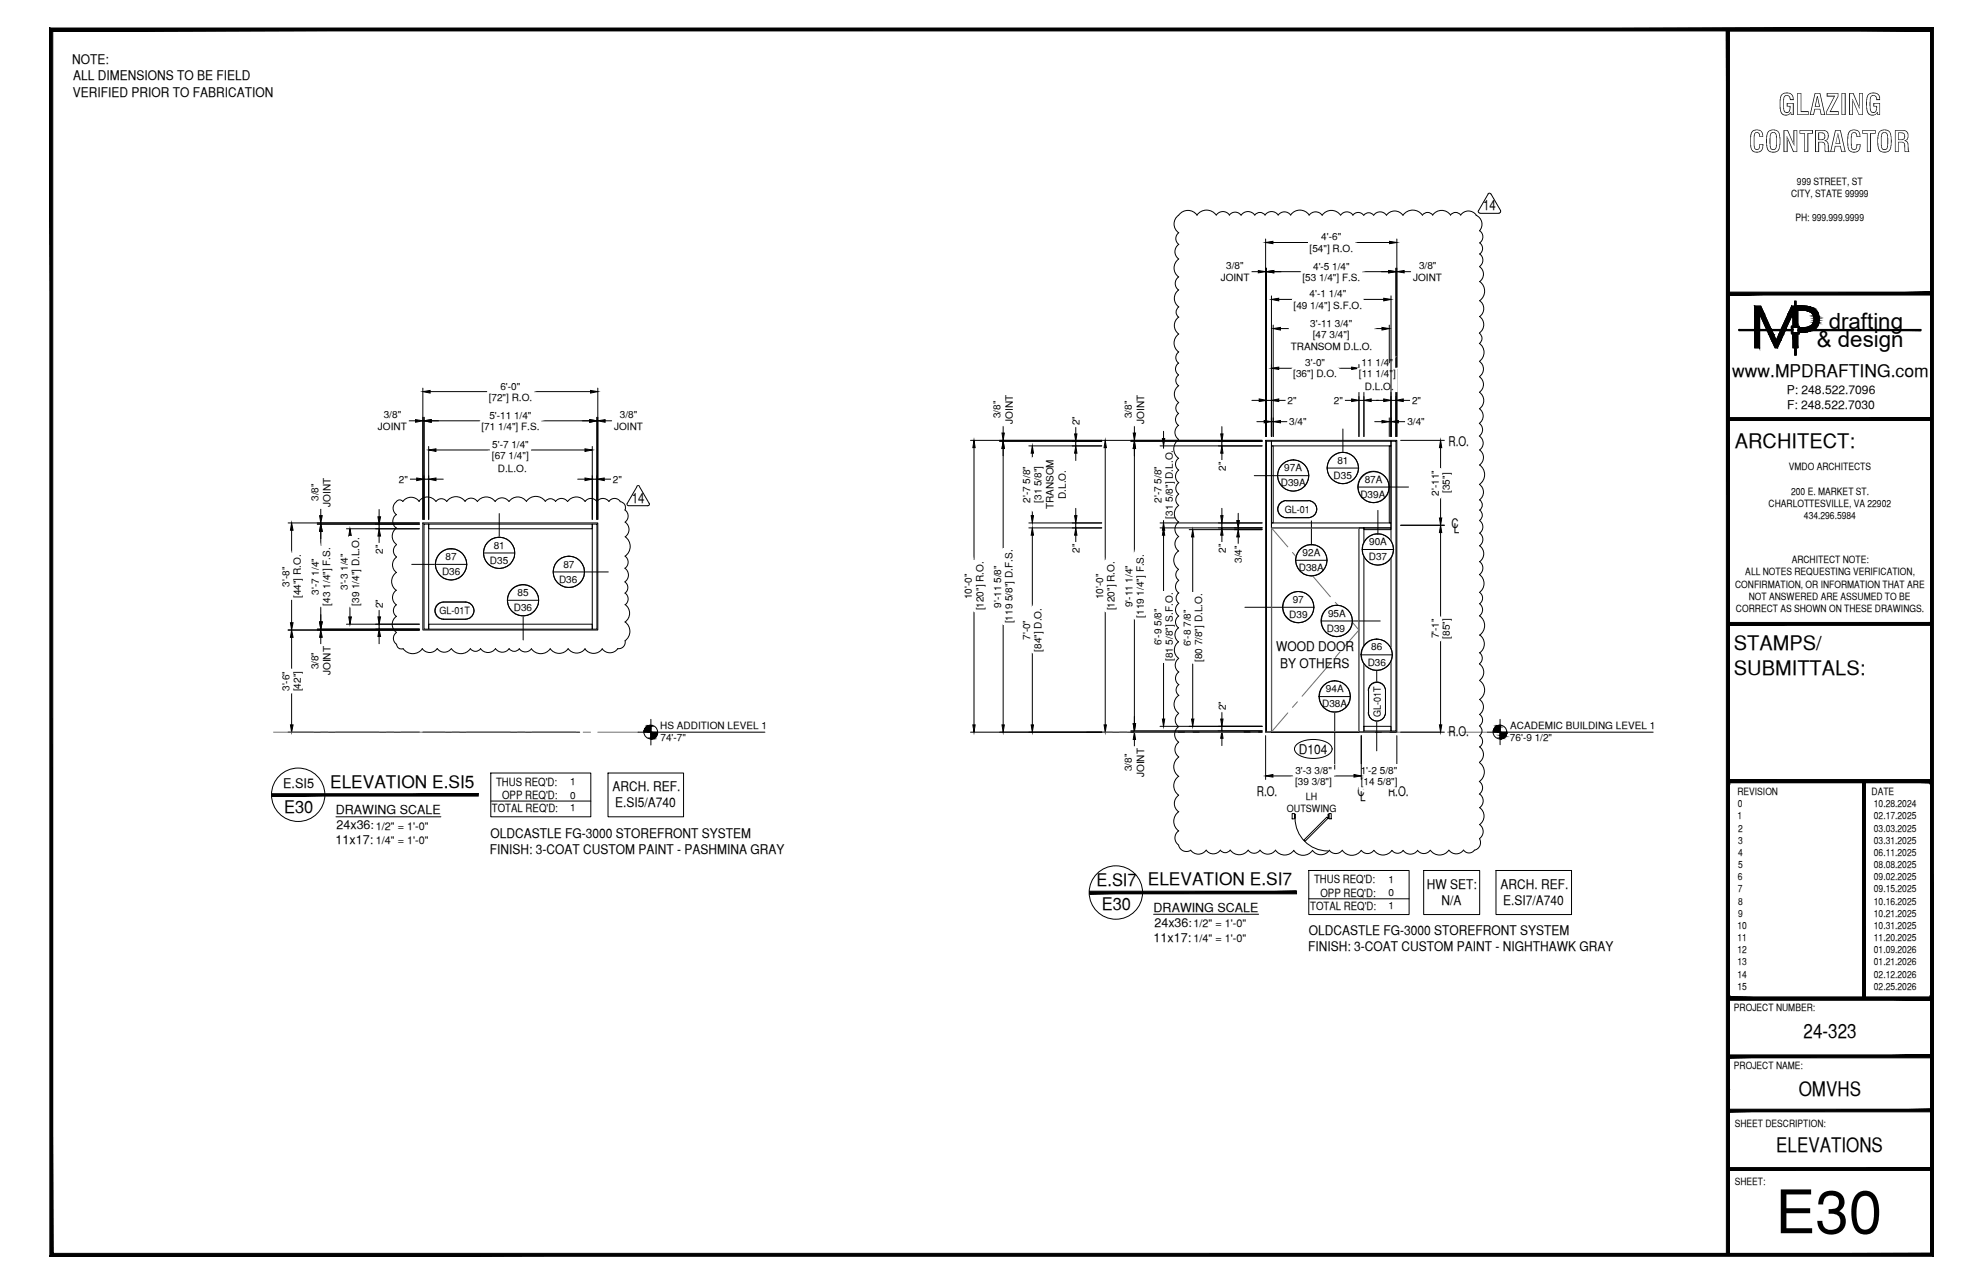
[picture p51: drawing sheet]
<svg xmlns="http://www.w3.org/2000/svg" width="432mm" height="279mm" viewBox="0 0 432 279" stroke-linecap="round" stroke-linejoin="round" font-family="sans-serif">
<defs><g id="words">
<text font-size="13.1" x="386.6" y="268.4">E30</text>
<g font-size="6.3">
<text x="387.2" y="25">GLAZING</text>
<text x="380.8" y="33.1">CONTRACTOR</text>
</g>
<g font-size="4.9">
<text x="398.2" y="71.5">drafting</text>
<text x="395.6" y="75.5">&amp; design</text>
</g>
<g font-size="4.4">
<text x="377.8" y="97.5">ARCHITECT:</text>
<text x="377.6" y="141.5">STAMPS/</text>
<text x="377.6" y="146.9">SUBMITTALS:</text>
<text x="392.7" y="225.8">24-323</text>
<text x="391.7" y="238.5">OMVHS</text>
<text x="386.8" y="250.7">ELEVATIONS</text>
</g>
<g font-size="3.8">
<text x="377.2" y="82">www.MPDRAFTING.com</text>
<text x="71.9" y="171.4">ELEVATION E.SI5</text>
<text x="61.8" y="176.8">E30</text>
<text x="238.8" y="192.8">E.SI7 ELEVATION E.SI7</text>
<text x="239.9" y="198.1">E30</text>
</g>
<g font-size="3.1">
<text x="323" y="45.7">14</text>
<text x="137.6" y="109.3">14</text>
</g>
<g font-size="2.9">
<text x="15.7" y="13.9">NOTE:</text>
<text x="15.9" y="17.5">ALL DIMENSIONS TO BE FIELD</text>
<text x="15.9" y="21">VERIFIED PRIOR TO FABRICATION</text>
<text x="315.4" y="97">R.O.</text>
<text x="316" y="114.9">C</text>
<text x="316.5" y="115.9">L</text>
<text x="277.9" y="141.7">WOOD DOOR</text>
<text x="278.8" y="145.3">BY OTHERS</text>
<text x="315.4" y="160.2">R.O.</text>
<text x="282.8" y="164">D104</text>
<text x="61.7" y="171.6">E.SI5</text>
<text x="133.3" y="172.1">ARCH. REF.</text>
<text x="273.7" y="173.3">R.O.</text>
<text x="295.6" y="173.3">C</text>
<text x="302.3" y="173.3">R.O.</text>
<text x="134" y="175.7">E.SI5/A740</text>
<text x="296.2" y="174.3">L</text>
<text x="106.7" y="185.8">FINISH: 3-COAT CUSTOM PAINT - PASHMINA GRAY</text>
<text x="106.8" y="182.2">OLDCASTLE FG-3000 STOREFRONT SYSTEM</text>
<text x="310.7" y="193.4">HW SET:</text>
<text x="313.9" y="196.9">N/A</text>
<text x="326.7" y="193.4">ARCH. REF.</text>
<text x="327.3" y="197">E.SI7/A740</text>
<text x="285" y="203.5">OLDCASTLE FG-3000 STOREFRONT SYSTEM</text>
<text x="284.9" y="207">FINISH: 3-COAT CUSTOM PAINT - NIGHTHAWK GRAY</text>
</g>
<g font-size="2.7">
<text x="73.2" y="177.1">DRAWING SCALE</text>
<text x="73.1" y="183.7">11x17:</text>
<text x="73.3" y="180.4">24x36:</text>
<text x="251.2" y="198.4">DRAWING SCALE</text>
<text x="251.4" y="201.7">24x36:</text>
<text x="251.2" y="205">11x17:</text>
</g>
<g font-size="2.6">
<text x="389.1" y="85.8">P: 248.522.7096</text>
<text x="389.1" y="89">F: 248.522.7030</text>
</g>
<g font-size="2.5">
<text x="108" y="170.9">THUS REQ'D:</text>
<text x="109.3" y="173.9">OPP REQ'D:</text>
<text x="107.1" y="176.7">TOTAL REQ'D:</text>
<text x="285.3" y="198">TOTAL REQ'D:</text>
<text x="286.1" y="192.2">THUS REQ'D:</text>
<text x="287.5" y="195.1">OPP REQ'D:</text>
</g>
<g font-size="2.4">
<text x="81.9" y="180.5">1/2&quot; = 1'-0&quot;</text>
<text x="81.9" y="183.7">1/4&quot; = 1'-0&quot;</text>
<text x="259.9" y="201.8">1/2&quot; = 1'-0&quot;</text>
<text x="259.9" y="205">1/4&quot; = 1'-0&quot;</text>
</g>
<g font-size="2.2">
<text x="391.3" y="40.2">999 STREET, ST</text>
<text x="390" y="42.9">CITY, STATE 99999</text>
<text x="287.7" y="52.3">4'-6&quot;</text>
<text x="391" y="48.2">PH: 999.999.9999</text>
<text x="267" y="58.5">3/8&quot;</text>
<text x="285.2" y="54.7">[54&quot;] R.O.</text>
<text x="285.9" y="58.7">4'-5 1/4&quot;</text>
<text x="309" y="58.5">3/8&quot;</text>
<text x="265.8" y="61.2">JOINT</text>
<text x="283.6" y="61.1">[53 1/4&quot;] F.S.</text>
<text x="285.2" y="64.7">4'-1 1/4&quot;</text>
<text x="307.7" y="61.2">JOINT</text>
<text x="281.7" y="67.2">[49 1/4&quot;] S.F.O.</text>
<text x="285.3" y="71.1">3'-11 3/4&quot;</text>
<text x="281.1" y="76.2">TRANSOM D.L.O.</text>
<text x="285.9" y="73.5">[47 3/4&quot;]</text>
<text x="281.6" y="82.1">[36&quot;] D.O.</text>
<text x="284.2" y="79.7">3'-0&quot;</text>
<text x="295.9" y="82.1">[11 1/4&quot;]</text>
<text x="296.5" y="79.7">11 1/4&quot;</text>
<text x="106.4" y="87.2">[72&quot;] R.O.</text>
<text x="109" y="84.8">6'-0&quot;</text>
<text x="280.4" y="87.9">2&quot;</text>
<text x="290.4" y="87.9">2&quot;</text>
<text x="297.2" y="84.8">D.L.O.</text>
<text x="307.5" y="87.9">2&quot;</text>
<text x="82.3" y="93.7">JOINT</text>
<text x="83.6" y="91.1">3/8&quot;</text>
<text x="104.8" y="93.6">[71 1/4&quot;] F.S.</text>
<text x="106.6" y="91.1">5'-11 1/4&quot;</text>
<text x="133.7" y="93.7">JOINT</text>
<text x="135" y="91.1">3/8&quot;</text>
<text x="217.9" y="91" transform="rotate(-90 217.9 91)">3/8&quot;</text>
<text x="220.5" y="92.3" transform="rotate(-90 220.5 92.3)">JOINT</text>
<text x="235.1" y="92.5" transform="rotate(-90 235.1 92.5)">2&quot;</text>
<text x="246.4" y="91" transform="rotate(-90 246.4 91)">3/8&quot;</text>
<text x="249.1" y="92.3" transform="rotate(-90 249.1 92.3)">JOINT</text>
<text x="280.7" y="92.5">3/4&quot;</text>
<text x="306.5" y="92.5">3/4&quot;</text>
<text x="107.1" y="99.9">[67 1/4&quot;]</text>
<text x="107.2" y="97.5">5'-7 1/4&quot;</text>
<text x="291.2" y="100.9">81</text>
<text x="86.9" y="105.1">2&quot;</text>
<text x="108.4" y="102.6">D.L.O.</text>
<text x="133.5" y="105.1">2&quot;</text>
<text x="266.9" y="102.5" transform="rotate(-90 266.9 102.5)">2&quot;</text>
<text x="278.9" y="105.9">D39A</text>
<text x="279.7" y="102.5">97A</text>
<text x="290.4" y="104.2">D35</text>
<text x="297.2" y="105">87A</text>
<text x="313.3" y="107.8" transform="rotate(-90 313.3 107.8)">2'-11&quot;</text>
<text x="315.7" y="107.3" transform="rotate(-90 315.7 107.3)">[35&quot;]</text>
<text x="389.5" y="102.3">VMDO ARCHITECTS</text>
<text x="390" y="107.6">200 E. MARKET ST.</text>
<text x="69.3" y="109" transform="rotate(-90 69.3 109)">3/8&quot;</text>
<text x="71.9" y="110.3" transform="rotate(-90 71.9 110.3)">JOINT</text>
<text x="224.3" y="109.4" transform="rotate(-90 224.3 109.4)">2'-7 5/8&quot;</text>
<text x="226.8" y="109.4" transform="rotate(-90 226.8 109.4)">[31 5/8&quot;]</text>
<text x="229.4" y="110.8" transform="rotate(-90 229.4 110.8)">TRANSOM</text>
<text x="232.1" y="108.6" transform="rotate(-90 232.1 108.6)">D.L.O.</text>
<text x="252.9" y="109.4" transform="rotate(-90 252.9 109.4)">2'-7 5/8&quot;</text>
<text x="255.4" y="112.8" transform="rotate(-90 255.4 112.8)">[31 5/8&quot;] D.L.O.</text>
<text x="279.8" y="111.6">GL-01</text>
<text x="296.2" y="108.4">D39A</text>
<text x="385.1" y="110.3">CHARLOTTESVILLE, VA 22902</text>
<text x="392.8" y="113">434.296.5984</text>
<text x="107.5" y="119.4">81</text>
<text x="298.1" y="118.6">90A</text>
<text x="83.4" y="120.5" transform="rotate(-90 83.4 120.5)">2&quot;</text>
<text x="96.3" y="125.2">D36</text>
<text x="97" y="121.9">87</text>
<text x="106.7" y="122.7">D35</text>
<text x="122.7" y="123.5">87</text>
<text x="235.1" y="120.3" transform="rotate(-90 235.1 120.3)">2&quot;</text>
<text x="266.9" y="120.3" transform="rotate(-90 266.9 120.3)">2&quot;</text>
<text x="270.4" y="122.5" transform="rotate(-90 270.4 122.5)">3/4&quot;</text>
<text x="282.8" y="124.3">D38A</text>
<text x="283.7" y="121">92A</text>
<text x="298.1" y="121.9">D37</text>
<text x="380" y="125.2">ALL NOTES REQUESTING VERIFICATION,</text>
<text x="390.1" y="122.6">ARCHITECT NOTE:</text>
<text x="63.1" y="127.6" transform="rotate(-90 63.1 127.6)">3'-8&quot;</text>
<text x="65.5" y="130.2" transform="rotate(-90 65.5 130.2)">[44&quot;] R.O.</text>
<text x="69.4" y="129.4" transform="rotate(-90 69.4 129.4)">3'-7 1/4&quot;</text>
<text x="71.9" y="131.8" transform="rotate(-90 71.9 131.8)">[43 1/4&quot;] F.S.</text>
<text x="75.8" y="128.4" transform="rotate(-90 75.8 128.4)">3'-3 1/4&quot;</text>
<text x="78.2" y="131.8" transform="rotate(-90 78.2 131.8)">[39 1/4&quot;] D.L.O.</text>
<text x="112.7" y="129.7">85</text>
<text x="121.7" y="126.8">D36</text>
<text x="211.6" y="130.4" transform="rotate(-90 211.6 130.4)">10'-0&quot;</text>
<text x="240.2" y="130.4" transform="rotate(-90 240.2 130.4)">10'-0&quot;</text>
<text x="281.5" y="131.2">97</text>
<text x="377.8" y="127.9">CONFIRMATION, OR INFORMATION THAT ARE</text>
<text x="380.8" y="130.6">NOT ANSWERED ARE ASSUMED TO BE</text>
<text x="83.4" y="132.3" transform="rotate(-90 83.4 132.3)">2&quot;</text>
<text x="95.7" y="133.7">GL-01T</text>
<text x="111.9" y="133">D36</text>
<text x="214.1" y="132.8" transform="rotate(-90 214.1 132.8)">[120&quot;] R.O.</text>
<text x="218" y="132.2" transform="rotate(-90 218 132.2)">9'-11 5/8&quot;</text>
<text x="220.5" y="135.6" transform="rotate(-90 220.5 135.6)">[119 5/8&quot;] D.F.S.</text>
<text x="242.7" y="132.8" transform="rotate(-90 242.7 132.8)">[120&quot;] R.O.</text>
<text x="246.6" y="132.1" transform="rotate(-90 246.6 132.1)">9'-11 1/4&quot;</text>
<text x="249" y="134.4" transform="rotate(-90 249 134.4)">[119 1/4&quot;] F.S.</text>
<text x="280.7" y="134.5">D39</text>
<text x="288.9" y="137.5">D39</text>
<text x="289.2" y="134.2">95A</text>
<text x="378" y="133.2">CORRECT AS SHOWN ON THESE DRAWINGS.</text>
<text x="224.3" y="139.3" transform="rotate(-90 224.3 139.3)">7'-0&quot;</text>
<text x="226.8" y="141.8" transform="rotate(-90 226.8 141.8)">[84&quot;] D.O.</text>
<text x="252.9" y="140.4" transform="rotate(-90 252.9 140.4)">6'-9 5/8&quot;</text>
<text x="255.4" y="143.9" transform="rotate(-90 255.4 143.9)">[81 5/8&quot;] S.F.O.</text>
<text x="259.3" y="140.6" transform="rotate(-90 259.3 140.6)">6'-8 7/8&quot;</text>
<text x="298.6" y="141.5">86</text>
<text x="313.3" y="138.9" transform="rotate(-90 313.3 138.9)">7'-1&quot;</text>
<text x="315.7" y="139" transform="rotate(-90 315.7 139)">[85&quot;]</text>
<text x="69.3" y="145.7" transform="rotate(-90 69.3 145.7)">3/8&quot;</text>
<text x="71.9" y="146.9" transform="rotate(-90 71.9 146.9)">JOINT</text>
<text x="261.7" y="144.1" transform="rotate(-90 261.7 144.1)">[80 7/8&quot;] D.L.O.</text>
<text x="297.8" y="144.8">D36</text>
<text x="63.1" y="150.4" transform="rotate(-90 63.1 150.4)">3'-6&quot;</text>
<text x="65.5" y="150.4" transform="rotate(-90 65.5 150.4)">[42&quot;]</text>
<text x="266.9" y="154.6" transform="rotate(-90 266.9 154.6)">2&quot;</text>
<text x="287.9" y="153.9">D38A</text>
<text x="288.7" y="150.6">94A</text>
<text x="143.8" y="158.6">HS ADDITION LEVEL 1</text>
<text x="143.8" y="161.3">74'-7&quot;</text>
<text x="300.7" y="156" transform="rotate(-90 300.7 156)">GL-01T</text>
<text x="328.8" y="161.2">76'-9 1/2&quot;</text>
<text x="328.9" y="158.6">ACADEMIC BUILDING LEVEL 1</text>
<text x="246.4" y="167.8" transform="rotate(-90 246.4 167.8)">3/8&quot;</text>
<text x="124.1" y="170.9">1</text>
<text x="124.1" y="173.8">0</text>
<text x="249.1" y="169.1" transform="rotate(-90 249.1 169.1)">JOINT</text>
<text x="282" y="170.8">[39 3/8&quot;]</text>
<text x="282.1" y="168.4">3'-3 3/8&quot;</text>
<text x="284.4" y="174">LH</text>
<text x="296.3" y="168.4">1'-2 5/8&quot;</text>
<text x="296.3" y="170.8">[14 5/8&quot;]</text>
<text x="378.3" y="173">REVISION</text>
<text x="407.5" y="173">DATE</text>
<text x="124.1" y="176.5">1</text>
<text x="280.2" y="176.7">OUTSWING</text>
<text x="378.3" y="178.3">1</text>
<text x="378.4" y="175.7">0</text>
<text x="408" y="175.7">10.28.2024</text>
<text x="408" y="178.3">02.17.2025</text>
<text x="378.5" y="181">2</text>
<text x="378.5" y="183.6">3</text>
<text x="408" y="181">03.03.2025</text>
<text x="408" y="183.6">03.31.2025</text>
<text x="378.4" y="191.6">6</text>
<text x="378.5" y="186.2">4</text>
<text x="378.5" y="188.9">5</text>
<text x="408" y="186.2">06.11.2025</text>
<text x="408" y="188.9">08.08.2025</text>
<text x="408" y="191.6">09.02.2025</text>
<text x="302.3" y="192.2">1</text>
<text x="302.3" y="195">0</text>
<text x="302.3" y="197.8">1</text>
<text x="378.4" y="194.2">7</text>
<text x="378.5" y="196.8">8</text>
<text x="408" y="194.2">09.15.2025</text>
<text x="408" y="196.8">10.16.2025</text>
<text x="378.3" y="202.1">10</text>
<text x="378.5" y="199.5">9</text>
<text x="408" y="199.5">10.21.2025</text>
<text x="408" y="202.1">10.31.2025</text>
<text x="378.3" y="204.8">11</text>
<text x="378.3" y="207.5">12</text>
<text x="408" y="204.8">11.20.2025</text>
<text x="408" y="207.5">01.09.2026</text>
<text x="378.3" y="210.1">13</text>
<text x="378.3" y="212.7">14</text>
<text x="378.3" y="215.4">15</text>
<text x="408" y="210.1">01.21.2026</text>
<text x="408" y="212.7">02.12.2026</text>
<text x="408" y="215.4">02.25.2026</text>
<text x="377.6" y="219.9">PROJECT NUMBER:</text>
<text x="377.6" y="232.5">PROJECT NAME:</text>
<text x="377.8" y="245.2">SHEET DESCRIPTION:</text>
<text x="377.8" y="257.9">SHEET:</text>
</g>
</g></defs>
<!-- layer: COMPONENTS -->
<path d="M275.8 96h1.1v63.3h-1.1zM276.9 96h26v1h-26zM302.9 96h1.1v63.1h-1.1zM92.3 114h1v22.9h-1zM93.3 114h35.7v1.1h-35.7zM129 114h1v22.9h-1zM276.9 113.8h26v1.1h-26zM295.9 114.9h1.1v44.4h-1.1zM93.3 135.8h35.7v1.1h-35.7zM297 158.1h5.9v1h-5.9z" fill="none" stroke="#000" stroke-width=".22"/>
<!-- layer: ROUGH OPENING -->
<path d="M275.6 95.8h28.6v63.5h-28.6zM92.1 113.8h38.1v23.3h-38.1z" fill="none" stroke="#000" stroke-width=".22"/>
<!-- layer: DIM -->
<g fill="none" stroke="#000" stroke-width=".22">
<path d="M272.4 59.1h1.6M275.6 52v43M275.6 59.1h.2M275.8 58.4v36.6M277.2 52.8h7.7M277.4 59.1h5.9M294.9 52.8h7.7M296.4 59.1h6M304 58.4v36.6M304 59.1h.2M304.2 52v43M305.8 59.1h1.5"/>
<path d="M276.9 64.4v30.6M277.2 70.7v24.3M278.4 65.2h3M278.8 71.5h1.9M295.9 79.3v15.7M296.8 65.2h4.5M297 79.3v15.7M299.1 71.5h1.8M302.5 70.7v8.2M302.9 64.4v30.6M88.9 91.6h1.6M92.1 84.5v28.5"/>
<path d="M92.1 91.6h.2M92.3 90.8v22.2M93.3 97.2v15.8M93.7 85.2h12.5M93.9 91.6h10.7M94.9 97.9h12M115.4 97.9h12M116.1 85.2h12.5M117.7 91.6h10.7M129 97.2v15.8M130 90.8v22.2M130 91.6h.2"/>
<path d="M130.2 84.5v28.5M131.8 91.6h1.5M211.3 95.8h63.5M212.1 97.4v24.6M217.7 96h22.2M218.4 92.6v1.6M218.4 95.8v.2M218.4 97.6v21.8M224 97h15.9M224.8 98.6v1.1M234.3 92.8v1.6M234.3 96v1"/>
<path d="M234.3 98.6v1.6M240.7 97.4v24.6M246.3 96h28.5M247 92.6v1.6M247 95.8v.2M247 97.6v22.8M252.6 97h22.2M253.4 93.9v1.5M253.4 97v.7M266.1 92.8v1.6M266.1 96v1M266.1 98.6v1.6"/>
<path d="M272.6 87.1h1.6M273.7 91.8h1.6M275.8 87.1h1.1M276.9 91.8h.3M278.4 87.1h1.6M278.4 80.1h3M278.8 91.8h1.6M291.3 80.1h3M292.7 87.1h1.6M295.9 87.1h1.1M298.6 87.1h2.7M298.6 80.1h2.7"/>
<path d="M299.3 91.8h1.6M302.5 91.8h.4M302.5 90.9v4.1M302.9 87.1h1.1M304.5 91.8h1.6M305 95.8h9.5M305.6 87.1h1.5M313.7 97.4v4.6M62.7 113.8h28.6M63.5 115.4v5.1M69.1 114h22.2M69.8 110.6v1.6"/>
<path d="M69.8 113.8v.2M69.8 115.6v3.3M75.4 115.1h15.9M76.2 116.6v.1M82.5 110.9v1.6M82.5 114v1.1M82.5 116.6v1.6M89.2 104.3h1.5M92.3 104.3h1M94.9 104.3h1.6M125.8 104.3h1.6M129 104.3h1"/>
<path d="M131.6 104.3h1.6M224 113.8h15.9M224 114.9h15.9M224.8 111.2v1M224.8 116.5v15.6M234.3 110.6v1.6M234.3 113.8v1.1M234.3 116.5v1.5M252.6 113.8h22.2M252.6 114.9h22.2M253.4 113.1v.7M253.4 115.4v13.3"/>
<path d="M259 115.3h15.8M259.7 116.8v12.2M266.1 110.6v1.6M266.1 113.8v1.1M266.1 116.5v1.5M269.6 111.7v1.6M269.6 114.9v.4M269.6 116.8v1.6M305 114.3h9.5M313.7 108.1v4.6M313.7 115.9v18.5M62.7 137.1h28.6"/>
<path d="M63.5 130.4v5.1M63.5 138.7v7M69.1 136.9h22.2M69.8 132v3.3M69.8 136.9v.2M69.8 138.7v1.6M75.4 135.8h15.9M76.2 132.1v2.1M82.5 132.7v1.5M82.5 135.8v1.1M82.5 138.5v1.6M212.1 133.1v24.6"/>
<path d="M218.4 135.9v21.8M240.7 133.1v24.6M247 134.7v22.8M313.7 139.3v18.4M62.7 159.3h28.6M63.5 150.7v7M211.3 159.3h63.5M224.8 142v15.7M246.3 159.1h28.5M247 159.1v.2M252.6 158.1h22.2M253.4 144.1v12.4"/>
<path d="M259.7 144.3v12.2M266.1 154.9v1.6M266.1 158.1v1M305 159.3h9.5M247 160.9v1.6M266.1 160.7v1.5M275.6 160.1v9.5M277.2 168.8h4.5M290.3 168.8h4.5M296.4 160.1v9.5M298 168.8h4.6M304.2 160.1v9.5"/>
</g>
<g fill="#000" stroke="#000" stroke-width=".22">
<path d="M274 58.9l1.6 .2-1.6 .3zM275.6 52.8l1.6-.3v.5zM275.8 59.1l1.6-.2v.5zM302.4 58.9l1.6 .2-1.6 .3zM302.6 52.5l1.6 .3-1.6 .2zM304.2 59.1l1.6-.2v.5zM276.9 80.1l1.5-.2v.5zM276.9 65.2l1.5-.3v.6zM277.2 71.5l1.6-.3v.6zM294.3 79.9l1.6 .2-1.6 .3zM297 80.1l1.6-.2v.5zM300.9 71.2l1.6 .3-1.6 .3z"/>
<path d="M301.3 79.9l1.6 .2-1.6 .3zM301.3 64.9l1.6 .3-1.6 .3zM90.5 91.3l1.6 .3-1.6 .3zM92.1 85.2l1.6-.2v.5zM92.3 91.6l1.6-.3v.6zM93.3 97.9l1.6-.2v.5zM127.4 97.7l1.6 .2-1.6 .3zM128.4 91.3l1.6 .3-1.6 .3zM128.6 85l1.6 .2-1.6 .3zM130.2 91.6l1.6-.3v.6zM212.1 95.8l.2 1.6h-.5zM218.4 96l.3 1.6h-.5z"/>
<path d="M218.2 94.2h.5l-.3 1.6zM224.8 97l.2 1.6h-.5zM234.3 97l.2 1.6h-.5zM234 94.4h.5l-.2 1.6zM240.7 95.8l.2 1.6h-.5zM247 96l.3 1.6h-.5zM246.8 94.2h.5l-.3 1.6zM253.1 95.4h.5l-.2 1.6zM265.8 94.4h.5l-.2 1.6zM266.1 97l.2 1.6h-.5zM274.2 86.8l1.6 .3-1.6 .3zM275.3 91.5l1.6 .3-1.6 .2z"/>
<path d="M276.9 87.1l1.5-.3v.6zM277.2 91.8l1.6-.3v.5zM294.3 86.8l1.6 .3-1.6 .3zM297 87.1l1.6-.3v.6zM300.9 91.5l1.6 .3-1.6 .2zM301.3 86.8l1.6 .3-1.6 .3zM302.9 91.8l1.6-.3v.5zM304 87.1l1.6-.3v.6zM313.7 95.8l.2 1.6h-.5zM63.5 113.8l.3 1.6h-.6zM69.8 114l.4 1.6h-.6zM69.6 112.2h.6l-.4 1.6z"/>
<path d="M76.2 115.1l.3 1.5h-.6zM82.3 112.5h.6l-.4 1.5zM82.5 115.1l.4 1.5h-.6zM90.7 104l1.6 .3-1.6 .3zM93.3 104.3l1.6-.3v.6zM127.4 104l1.6 .3-1.6 .3zM130 104.3l1.6-.3v.6zM224.8 114.9l.2 1.6h-.5zM224.5 112.2h.5l-.2 1.6zM234 112.2h.5l-.2 1.6zM234.3 114.9l.2 1.6h-.5zM253.4 114.9l.2 1.6h-.5z"/>
<path d="M253.4 113.8l.2 1.6h-.5zM259.7 115.3l.3 1.5h-.5zM265.8 112.2h.5l-.2 1.6zM266.1 114.9l.2 1.6h-.5zM269.3 113.3h.6l-.3 1.6zM269.6 115.3l.3 1.5h-.6zM313.7 114.3l.2 1.6h-.5zM313.4 112.7h.5l-.2 1.6zM63.2 135.5h.6l-.3 1.6zM63.5 137.1l.3 1.6h-.6zM69.6 135.3h.6l-.4 1.6zM69.8 137.1l.4 1.6h-.6z"/>
<path d="M75.9 134.2h.6l-.3 1.6zM82.5 136.9l.4 1.6h-.6zM82.3 134.2h.6l-.4 1.6zM63.2 157.7h.6l-.3 1.6zM211.8 157.7h.5l-.2 1.6zM218.2 157.7h.5l-.3 1.6zM224.5 157.7h.5l-.2 1.6zM240.4 157.7h.5l-.2 1.6zM246.8 157.5h.5l-.3 1.6zM253.1 156.5h.5l-.2 1.6zM259.5 156.5h.5l-.3 1.6zM265.8 156.5h.5l-.2 1.6z"/>
<path d="M313.4 157.7h.5l-.2 1.6zM247 159.3l.3 1.6h-.5zM266.1 159.1l.2 1.6h-.5zM275.6 168.8l1.6-.3v.6zM294.8 168.5l1.6 .3-1.6 .3zM296.4 168.8l1.6-.3v.6zM302.6 168.5l1.6 .3-1.6 .3z"/>
</g>
<g fill="#fff" stroke="#fff" stroke-width=".22">
<path d="M108.7 82.8v2.4l4.9-2.4zM108.7 85.2l4.9-2.4v2.4z"/>
<path d="M106.2 85.2v2.9l9.9-2.9zM106.2 88.1l9.9-2.9v2.9z"/>
<path d="M106.2 89.2v2.4l9.8-2.4zM106.2 91.6l9.8-2.4v2.4z"/>
<path d="M104.6 91.6v2.9l13.1-2.9zM104.6 94.5l13.1-2.9v2.9z"/>
<path d="M133.3 89v5.2l7.1-5.2zM133.3 94.2l7.1-5.2v5.2z"/>
<path d="M81.9 89v5.2l7-5.2zM81.9 94.2l7-5.2v5.2z"/>
<path d="M133.2 103.1v2.4l2.6-2.4zM133.2 105.5l2.6-2.4v2.4z"/>
<path d="M86.6 103.1v2.4l2.6-2.4zM86.6 105.5l2.6-2.4v2.4z"/>
<path d="M106.9 95.5v2.4l8.5-2.4zM106.9 97.9l8.5-2.4v2.4z"/>
<path d="M106.9 97.9v5.2l8.5-5.2zM106.9 103.1l8.5-5.2v5.2z"/>
<path d="M61.1 123v5h2.4zM61.1 123h2.4v5z"/>
<path d="M63.5 120.5v9.9h2.9zM63.5 120.5h2.9v9.9z"/>
<path d="M67.4 121.2v8.5h2.4zM67.4 121.2h2.4v8.5z"/>
<path d="M69.8 118.9v13.1h3zM69.8 118.9h3v13.1z"/>
<path d="M67.3 103.6v7h5.2zM67.3 103.6h5.2v7z"/>
<path d="M67.3 140.3v7h5.2zM67.3 140.3h5.2v7z"/>
<path d="M81.4 118.2v2.6h2.4zM81.4 118.2h2.4v2.6z"/>
<path d="M81.4 130.1v2.6h2.4zM81.4 130.1h2.4v2.6z"/>
<path d="M73.8 120.1v8.6h2.4zM73.8 120.1h2.4v8.6z"/>
<path d="M76.2 116.7v15.4h2.9zM76.2 116.7h2.9v15.4z"/>
<path d="M61.1 145.7v5h2.4zM61.1 145.7h2.4v5z"/>
<path d="M63.5 145.7v5h2.9zM63.5 145.7h2.9v5z"/>
<path d="M287.4 50.4v2.4l5-2.4zM287.4 52.8l5-2.4v2.4z"/>
<path d="M284.9 52.8v2.8l10-2.8zM284.9 55.6l10-2.8v2.8z"/>
<path d="M285.6 56.7v2.4l8.6-2.4zM285.6 59.1l8.6-2.4v2.4z"/>
<path d="M283.3 59.1v2.9l13.1-2.9zM283.3 62l13.1-2.9v2.9z"/>
<path d="M307.3 56.6v5.1l7.1-5.1zM307.3 61.7l7.1-5.1v5.1z"/>
<path d="M265.4 56.6v5.1l7-5.1zM265.4 61.7l7-5.1v5.1z"/>
<path d="M307.1 85.9v2.4l2.7-2.4zM307.1 88.3l2.7-2.4v2.4z"/>
<path d="M280 85.9v2.4l2.6-2.4zM280 88.3l2.6-2.4v2.4z"/>
<path d="M283.9 77.7v2.4l4.9-2.4zM283.9 80.1l4.9-2.4v2.4z"/>
<path d="M281.4 80.1v2.9l9.9-2.9zM281.4 83l9.9-2.9v2.9z"/>
<path d="M296.3 77.7v2.4l7.3-2.4zM296.3 80.1l7.3-2.4v2.4z"/>
<path d="M295.7 80.1v5.1l8.5-5.1zM295.7 85.2l8.5-5.1v5.1z"/>
<path d="M290.1 85.9v2.4l2.6-2.4zM290.1 88.3l2.6-2.4v2.4z"/>
<path d="M238.3 124.5v6.1h2.4zM238.3 124.5h2.4v6.1z"/>
<path d="M240.7 122v11.1h2.9zM240.7 122h2.9v11.1z"/>
<path d="M244.6 122.7v9.8h2.4zM244.6 122.7h2.4v9.8z"/>
<path d="M247 120.4v14.3h2.9zM247 120.4h2.9v14.3z"/>
<path d="M244.5 85.6v7h5.1zM244.5 85.6h5.1v7z"/>
<path d="M244.5 162.5v7h5.1zM244.5 162.5h5.1v7z"/>
<path d="M264.9 100.2v2.6h2.4zM264.9 100.2h2.4v2.6z"/>
<path d="M264.9 152.3v2.6h2.4zM264.9 152.3h2.4v2.6z"/>
<path d="M251 132.1v8.6h2.4zM251 132.1h2.4v8.6z"/>
<path d="M253.4 128.7v15.4h2.9zM253.4 128.7h2.9v15.4z"/>
<path d="M311.3 134.4v4.9h2.4zM311.3 134.4h2.4v4.9z"/>
<path d="M313.7 134.4v4.9h2.8zM313.7 134.4h2.8v4.9z"/>
<path d="M311.3 102v6.1h2.4zM311.3 102h2.4v6.1z"/>
<path d="M313.7 102.6v4.9h2.8zM313.7 102.6h2.8v4.9z"/>
<path d="M264.9 118v2.6h2.4zM264.9 118h2.4v2.6z"/>
<path d="M251 101.2v8.5h2.4zM251 101.2h2.4v8.5z"/>
<path d="M253.4 97.7v15.4h2.9zM253.4 97.7h2.9v15.4z"/>
<path d="M209.7 124.5v6.1h2.4zM209.7 124.5h2.4v6.1z"/>
<path d="M212.1 122v11.1h2.9zM212.1 122h2.9v11.1z"/>
<path d="M216 122.7v9.8h2.4zM216 122.7h2.4v9.8z"/>
<path d="M218.4 119.4v16.5h3zM218.4 119.4h3v16.5z"/>
<path d="M215.9 85.6v7h5.1zM215.9 85.6h5.1v7z"/>
<path d="M233 90.2v2.6h2.5zM233 90.2h2.5v2.6z"/>
<path d="M222.4 134.6v4.9h2.4zM222.4 134.6h2.4v4.9z"/>
<path d="M224.8 132.1v9.9h2.9zM224.8 132.1h2.9v9.9z"/>
<path d="M233 118v2.6h2.5zM233 118h2.5v2.6z"/>
<path d="M222.4 101.2v8.5h2.4zM222.4 101.2h2.4v8.5z"/>
<path d="M224.8 99.7v11.5h7.8zM224.8 99.7h7.8v11.5z"/>
<path d="M284.9 62.7v2.5l8.5-2.5zM284.9 65.2l8.5-2.5v2.5z"/>
<path d="M281.4 65.2v2.9l15.4-2.9zM281.4 68.1l15.4-2.9v2.9z"/>
<path d="M296.1 166.4v2.4l8.4-2.4zM296.1 168.8l8.4-2.4v2.4z"/>
<path d="M296 168.8v2.8l8.6-2.8zM296 171.6l8.6-2.8v2.8z"/>
<path d="M281.7 166.4v2.4l8.6-2.4zM281.7 168.8l8.6-2.4v2.4z"/>
<path d="M281.7 168.8v2.8l8.6-2.8zM281.7 171.6l8.6-2.8v2.8z"/>
<path d="M280.4 90.6v2.4l4.5-2.4zM280.4 93l4.5-2.4v2.4z"/>
<path d="M285 69.1v2.4l9.8-2.4zM285 71.5l9.8-2.4v2.4z"/>
<path d="M280.7 71.5v5.1l18.4-5.1zM280.7 76.6l18.4-5.1v5.1z"/>
<path d="M268.4 118.4v4.4h2.4zM268.4 118.4h2.4v4.4z"/>
<path d="M257.3 132.3v8.6h2.4zM257.3 132.3h2.4v8.6z"/>
<path d="M259.7 129v15.3h2.9zM259.7 129h2.9v15.3z"/>
<path d="M306.1 90.6v2.4l4.4-2.4zM306.1 93l4.4-2.4v2.4z"/>
</g>
<!-- layer: MEDIUM_1 -->
<path d="M92.1 159.3h34.1M275.6 159.3h28.6" fill="none" stroke="#000" stroke-width=".22"/>
<!-- layer: GRID LINES -->
<g fill="none" stroke="#6c6c6c" stroke-width=".22">
<path d="M59.6 159.3h8.7M69.8 159.3h1.6M73 159.3h9.5M84.1 159.3h1.6M87.3 159.3h9.5M98.4 159.3h1.6M101.6 159.3h9.5M112.7 159.3h1.6M115.9 159.3h9.5M127 159.3h1.6M130.2 159.3h8.7M236.7 159.3h5.5"/>
<path d="M243.8 159.3h1.6M247 159.3h9.5M258.1 159.3h1.6M261.2 159.3h9.6M272.4 159.3h1.5M275.5 159.3h9.6M286.6 159.3h1.6M289.8 159.3h9.5M300.9 159.3h1.6M304.1 159.3h9.5M315.2 159.3h1.6M318.4 159.3h5.5"/>
</g>
<!-- layer: SYMBOLS -->
<g fill="#000" stroke="#000" stroke-width=".22">
<path d="M141.5 157.9h.2zM326.4 157.9l.2-.1zM141.7 160.7h.5zM326.6 160.7h.6z"/>
<path d="M141.5 157.9h.2zM141.2 157.9h.5z"/>
<path d="M141.2 157.9l.5 .2v-.2zM141 158.1l.2-.2 .5 .2z"/>
<path d="M141 158.1l.7 .1v-.1zM140.8 158.2l.2-.1 .7 .1z"/>
<path d="M140.8 158.2l.9 .2v-.2zM140.8 158.2l.9 .2h-1.1z"/>
<path d="M140.6 158.4l1.1 .2v-.2zM140.4 158.6l.2-.2 1.1 .2z"/>
<path d="M140.4 158.6l1.3 .2v-.2zM140.4 158.6l1.3 .2h-1.4z"/>
<path d="M140.3 158.8l1.4 .3v-.3zM140.3 158.8l1.4 .3h-1.5z"/>
<path d="M140.2 159.1l1.5 .2v-.2zM140.2 159.1l1.5 .2h-1.5z"/>
<path d="M141.7 159.8l1.3 .3 .1-.3zM141.7 159.8l1.3 .3h-1.3z"/>
<path d="M141.7 159.3l1.5 .3v-.3zM141.7 159.3l1.5 .3h-1.5z"/>
<path d="M141.7 159.6l1.4 .2 .1-.2zM141.7 159.6l1.4 .2h-1.4z"/>
<path d="M326.4 157.9h.2zM326.1 157.9h.5z"/>
<path d="M326.1 157.9l.5 .1zM325.9 158h.7z"/>
<path d="M325.9 158l.7 .2v-.2zM325.7 158.2l.2-.2 .7 .2z"/>
<path d="M325.7 158.2l.9 .2v-.2zM325.7 158.2l.9 .2h-1z"/>
<path d="M325.6 158.4l1 .2v-.2zM325.4 158.6l.2-.2 1 .2z"/>
<path d="M325.4 158.6l1.2 .2v-.2zM325.4 158.6l1.2 .2h-1.4z"/>
<path d="M325.2 158.8l1.4 .3v-.3zM325.2 158.8l1.4 .3h-1.4z"/>
<path d="M325.2 159.1l1.4 .2v-.2zM325.2 159.1l1.4 .2h-1.4z"/>
<path d="M326.6 159.8l1.4 .2v-.2zM326.6 159.8l1.4 .2h-1.4z"/>
<path d="M326.6 159.3l1.6 .3v-.3zM326.6 159.3l1.6 .3h-1.6z"/>
<path d="M326.6 159.6l1.4 .2 .2-.2zM326.6 159.6l1.4 .2h-1.4z"/>
<path d="M59.2 172.7v.5l44.9-.5zM59.2 173.2l44.9-.5v.5z"/>
<path d="M141.7 160.7l.3 .1zM141.7 160.8h.3z"/>
<path d="M141.7 160.6l.5 .1 .2-.1zM141.7 160.6l.5 .1h-.5z"/>
<path d="M141.7 160.5l.7 .1 .3-.1zM141.7 160.5l.7 .1h-.7z"/>
<path d="M141.7 160.3l1 .2 .2-.2zM141.7 160.3l1 .2h-1z"/>
<path d="M141.7 160.1l1.2 .2 .1-.2zM141.7 160.1l1.2 .2h-1.2z"/>
<path d="M326.6 160.8h.4zM326.6 160.7l.4 .1z"/>
<path d="M326.6 160.6l.6 .1 .2-.1zM326.6 160.6l.6 .1h-.6z"/>
<path d="M326.6 160.5l.8 .1 .3-.1zM326.6 160.5l.8 .1h-.8z"/>
<path d="M326.6 160.3l1.1 .2 .1-.2zM326.6 160.3l1.1 .2h-1.1z"/>
<path d="M326.6 160l1.2 .3 .2-.3zM326.6 160l1.2 .3h-1.2z"/>
<path d="M237.2 193.9v.6l45.1-.6zM237.2 194.5l45.1-.6v.6z"/>
</g>
<g fill="none" stroke="#000" stroke-width=".22">
<path d="M292.4 93.3v5.1M108.7 111.8v5.1M273.1 103.5h11.9M278.7 109.6l1.1-.6h5.1a1.84 1.84 0 0 1 1.9 1.8 1.84 1.84 0 0 1-1.9 1.8h-4.8a1.84 1.84 0 0 1-1.7-1 1.84 1.84 0 0 1 .3-2zM280.1 108.9a1.87 1.87 0 0 0-1.9 1.9 1.87 1.87 0 0 0 1.9 1.8M280.1 109h4.8M280.1 112.6h4.8M284.8 108.9a1.87 1.87 0 0 1 1.9 1.9 1.87 1.87 0 0 1-1.9 1.8M285.6 113.3v5.3M289 101.9h6.8M295.7 106h11M296.7 119.6h6.8"/>
<path d="M300 111.1v5.1M89.7 122.8h12M95.2 131.7l.5-.4 .9-.3h4.7a1.87 1.87 0 0 1 2 1.9 1.87 1.87 0 0 1-2 1.8h-4.7a1.87 1.87 0 0 1-1.7-1 1.87 1.87 0 0 1 .3-2zM96.6 134.7h4.7M101.3 131a1.87 1.87 0 0 1 1.9 1.9 1.87 1.87 0 0 1-1.9 1.8M101.3 131h-4.7a1.87 1.87 0 0 0-1.9 1.9 1.87 1.87 0 0 0 1.9 1.8M105.3 120.3h6.8M110.5 130.6h6.8M113.9 134v5.3M120.5 124.5h12M271.1 132.1h15M282.1 121.9h6.9"/>
<path d="M287.7 135.1h12.8M138.9 159.3h27.7M141.7 156.5v5.6M287.3 151.6h6.8M290.6 154.9v12.5M296.4 142.5h6.8M297.9 155a1.87 1.87 0 0 0 1.9 1.9 1.87 1.87 0 0 0 1.9-1.9M297.9 150.3a1.87 1.87 0 0 1 1.9-1.9 1.87 1.87 0 0 1 1.9 1.9M298 150.3v4.8M298.6 148.9a1.86 1.86 0 0 1 2-.3 1.86 1.86 0 0 1 1.1 1.7v4.8a1.84 1.84 0 0 1-1.9 1.8 1.84 1.84 0 0 1-1.8-1.8v-5.1zM299.8 145.9v17.5M301.7 150.3v4.8"/>
<path d="M323.9 159.3h36.1M326.6 156.5v5.6M106.9 168.2h21.8v9.5h-21.8zM106.9 174.3h21.8M285 189.4h21.8v9.6h-21.8zM285 195.6h21.8"/>
<circle cx="281.6" cy="103.5" r="3.4"/>
<circle cx="292.4" cy="101.8" r="3.4"/>
<circle cx="299.1" cy="105.9" r="3.4"/>
<circle cx="299.1" cy="106" r="3.4"/>
<circle cx="300" cy="119.5" r="3.4"/>
<circle cx="300.1" cy="119.6" r="3.4"/>
<circle cx="98.2" cy="122.8" r="3.4"/>
<circle cx="108.7" cy="120.3" r="3.4"/>
<circle cx="113.9" cy="130.7" r="3.4"/>
<circle cx="113.9" cy="130.6" r="3.4"/>
<circle cx="123.9" cy="124.4" r="3.4"/>
<circle cx="123.9" cy="124.5" r="3.4"/>
<circle cx="282.7" cy="132.1" r="3.4"/>
<circle cx="285.5" cy="121.9" r="3.4"/>
<circle cx="285.6" cy="121.9" r="3.4"/>
<circle cx="291.1" cy="135.1" r="3.4"/>
<circle cx="141.7" cy="159.3" r="1.49"/>
<circle cx="290.6" cy="151.5" r="3.4"/>
<circle cx="290.7" cy="151.6" r="3.4"/>
<circle cx="299.8" cy="142.5" r="3.4"/>
<circle cx="326.6" cy="159.3" r="1.49"/>
<circle cx="64.9" cy="172.9" r="5.8"/>
<circle cx="243" cy="194.2" r="5.8"/>
</g>
<!-- layer: MEDIUM_2 -->
<path d="M276.9 97h.3v16.8h-.3zM302.5 97h.4v16.8h-.4zM297 114.9h5.9v.4h-5.9zM295.9 159.3h-19h19M73.2 177.7h22.8M281.4 177h.5v1.2h-.5zM281.9 177.2h.2v.9h-.2zM282 178a7.1 7.1 0 0 0 7.1 7.2M289.2 177.2h.2v.9h-.2zM289.4 177h.5v1.2h-.5zM251.2 198.9h22.9M283.9 182.8l5-5 .3 .3-5 5z" fill="none" stroke="#000" stroke-width=".22"/>
<!-- layer: NOTES -->
<path d="M132.4 168.2h16.4v9.5h-16.4zM282.2 162.2a6.3 6.3 0 0 1 7.5 0 1.43 1.43 0 0 1-.8 2.2 6.5 6.5 0 0 1-6.7-.6 1.16 1.16 0 0 1 0-1.6zM310 189.4h12.2v9.6h-12.2zM325.8 189.4h16.4v9.6h-16.4z" fill="none" stroke="#000" stroke-width=".22"/>
<!-- layer: SYMBOLS -->
<g fill="none" stroke="#fff" stroke-width=".22">
<path d="M292.4 98.4l.9 .2M98.2 119.4l.9 .1M108.7 116.9l.9 .1M279.8 112.6h5.4h-5.1h4.8M281.6 100.1l.9 .1M284.9 109h-5.1h5.4M285.6 118.6h.8M299.1 102.6l-.8 .1M300 116.2l.9 .1M96.3 134.7h5.4h-5.1h4.7M101.3 131l-5 .1h5.4M113.9 127.3l.9 .1"/>
<path d="M123.9 121l-.9 .2M282.7 128.7l.9 .1M291.1 131.7l-.9 .1M299.8 139.1l.9 .1M290.6 148.1l.9 .2M298 150v5.4v-5.1M301.7 150.3v4.8v-5.1v5.4"/>
</g>
<g fill="#fff" stroke="#fff" stroke-width=".22">
<path d="M95.7 131.3l.6-.2h5.4zM95.7 131.3h6.6l-.6-.2zM95.2 131.7l.5-.4h6.6zM95.2 131.7h7.6l-.5-.4zM95.2 131.7h7.6l-7.9 .6zM94.9 132.3h8.2l-.3-.6zM94.9 132.3h8.2l-8.4 .6zM94.7 132.9h8.6l-.2-.6zM94.7 132.9h8.6l-8.4 .6zM94.9 133.5h8.2l.2-.6zM94.9 133.5h8.2l-7.9 .5zM95.2 134h7.6l.3-.5zM95.2 134h7.6l-7.1 .5zM95.7 134.5h6.6l.5-.5zM95.7 134.5h6.6l-6 .2zM96.3 134.7h5.4l.6-.2z"/>
<path d="M279.2 109.2l.6-.2h5.4zM279.2 109.2h6.6l-.6-.2zM278.7 109.6l.5-.4h6.6zM278.7 109.6h7.6l-.5-.4zM278.7 109.6h7.6l-7.9 .6zM278.4 110.2h8.2l-.3-.6zM278.4 110.2h8.2l-8.3 .6zM278.3 110.8h8.5l-.2-.6zM278.3 110.8h8.5l-8.4 .6zM278.4 111.4h8.2l.2-.6zM278.4 111.4h8.2l-7.9 .6zM278.7 112h7.6l.3-.6zM278.7 112h7.6l-7.1 .4zM279.2 112.4h6.6l.5-.4zM279.2 112.4h6.6l-6 .2zM279.8 112.6h5.4l.6-.2z"/>
<path d="M298 150l.3 6-.3-.6zM298.3 149.4l-.3 .6 .3 6zM298.3 149.4l.3 7.1-.3-.5zM298.6 148.9l-.3 .5 .3 7.1zM298.6 148.9l.6 7.9-.6-.3zM298.6 148.9l.6 7.9v-8.2zM299.2 148.6l.6 8.3-.6-.1zM299.2 148.6l.6 8.3v-8.4zM299.8 148.5l.7 8.3-.7 .1zM299.8 148.5l.7 8.3v-8.2zM300.5 148.6l.6 7.9-.6 .3zM300.5 148.6l.6 7.9v-7.6zM301.1 148.9l.3 7.1-.3 .5zM301.1 148.9l.3 7.1v-6.6zM301.4 149.4l.3 6-.3 .6zM301.4 149.4l.3 6v-5.4z"/>
<path d="M290.7 104.8l.8 .4 .9 .1zM290.7 104.8l2.6 .4-.9 .1zM290 104.3l.7 .5 2.6 .4zM290 104.3l4.1 .5-.8 .4zM289.4 103.6l.6 .7 4.1 .5zM289.4 103.6l5.4 .7-.7 .5zM289.1 102.7l.3 .9 5.4 .7zM289.1 102.7l6.2 .9-.5 .7zM289 101.9l.1 .8 6.2 .9zM289 101.9l6.7 .8-.4 .9zM289.1 101l-.1 .9 6.7 .8zM289.1 101l6.7 .9-.1 .8zM289.4 100.1l-.3 .9 6.7 .9zM289.4 100.1l6.3 .9 .1 .9zM290 99.4l-.6 .7 6.3 .9zM290 99.4l5.3 .7 .4 .9zM290 99.4l5.3 .7-4.6-1.2zM290.7 98.9l4.1 .5 .5 .7zM290.7 98.9l4.1 .5-3.3-.8zM291.5 98.6l2.6 .3 .7 .5zM291.5 98.6l2.6 .3-1.7-.5zM292.4 98.4l.9 .2 .8 .3z"/>
<path d="M279.9 106.4l1.7 .5zM279.9 106.4l2.6 .3-.9 .2zM279.2 105.9l.7 .5 2.6 .3zM279.2 105.9l4.1 .5-.8 .3zM278.6 105.2l.6 .7 4.1 .5zM278.6 105.2l5.4 .7-.7 .5zM278.3 104.3l.3 .9 5.4 .7zM278.3 104.3l6.2 .9-.5 .7zM278.2 103.5l.1 .8 6.2 .9zM278.2 103.5l6.7 .8-.4 .9zM278.3 102.6l-.1 .9 6.7 .8zM278.3 102.6l6.7 .9-.1 .8zM278.6 101.8l-.3 .8 6.7 .9zM278.6 101.8l6.3 .8 .1 .9zM279.2 101.1l-.6 .7 6.3 .8zM279.2 101.1l5.3 .7 .4 .8zM279.2 101.1l5.3 .7-4.6-1.3zM279.9 100.5l4.1 .6 .5 .7zM279.9 100.5l4.1 .6-3.3-.9zM280.7 100.2l2.6 .3 .7 .6zM280.7 100.2l2.6 .3-1.7-.4zM281.6 100.1l1.7 .4z"/>
<path d="M299.1 109.4l1.7-.4zM298.3 109.3l.8 .1 1.7-.4zM298.3 109.3l3.2-.9-.7 .6zM297.4 109l.9 .3 3.2-.9zM297.4 109l4.7-1.3-.6 .7zM296.7 108.4l.7 .6 4.7-1.3zM296.7 108.4l5.7-1.5-.3 .8zM296.2 107.7l.5 .7 5.7-1.5zM296.2 107.7l6.3-1.7-.1 .9zM295.8 106.9l.4 .8 6.3-1.7zM295.8 106.9l6.6-1.7 .1 .8zM295.7 106l.1 .9 6.6-1.7zM295.7 106l6.4-1.7 .3 .9zM295.8 105.2l-.1 .8 6.4-1.7zM295.8 105.2l5.7-1.6 .6 .7zM296.2 104.3l-.4 .9 5.7-1.6zM296.2 104.3l4.6-1.2 .7 .5zM296.7 103.6l-.5 .7 4.6-1.2zM296.7 103.6l3.3-.9 .8 .4zM296.7 103.6l3.3-.9-2.6 .4zM297.4 103.1l1.7-.5 .9 .1zM297.4 103.1l1.7-.5z"/>
<path d="M283.8 124.9l1.8 .4zM283.8 124.9l2.6 .3-.8 .1zM283.1 124.3l.7 .6 2.6 .3zM283.1 124.3l4.2 .6-.9 .3zM282.6 123.6l.5 .7 4.2 .6zM282.6 123.6l5.4 .7-.7 .6zM282.3 122.8l.3 .8 5.4 .7zM282.3 122.8l6.2 .8-.5 .7zM282.1 121.9l.2 .9 6.2 .8zM282.1 121.9l6.8 .9-.4 .8zM282.3 121l-.2 .9 6.8 .9zM282.3 121l6.7 .9-.1 .9zM282.6 120.2l-.3 .8 6.7 .9zM282.6 120.2l6.3 .8 .1 .9zM283.1 119.5l-.5 .7 6.3 .8zM283.1 119.5l5.4 .7 .4 .8zM283.1 119.5l5.4 .7-4.7-1.2zM283.8 119l4.2 .5 .5 .7zM283.8 119l4.2 .5-3.3-.9zM284.7 118.6l2.6 .4 .7 .5zM284.7 118.6l2.6 .4-1.7-.4zM285.6 118.6h.8l.9 .4z"/>
<path d="M281.1 135.1l1.6 .4zM281.1 135.1l2.5 .3-.9 .1zM280.4 134.5l.7 .6 2.5 .3zM280.4 134.5l4 .6-.8 .3zM279.8 133.8l.6 .7 4 .6zM279.8 133.8l5.3 .7-.7 .6zM279.5 133l.3 .8 5.3 .7zM279.5 133l6.2 .8-.6 .7zM279.3 132.1l.2 .9 6.2 .8zM279.3 132.1l6.7 .9-.3 .8zM279.5 131.3l-.2 .8 6.7 .9zM279.5 131.3l6.6 .8-.1 .9zM279.8 130.4l-.3 .9 6.6 .8zM279.8 130.4l6.2 .9 .1 .8zM280.4 129.7l-.6 .7 6.2 .9zM280.4 129.7l5.3 .7 .3 .9zM280.4 129.7l5.3 .7-4.6-1.2zM281.1 129.2l4 .5 .6 .7zM281.1 129.2l4 .5-3.2-.9zM281.9 128.8l2.5 .4 .7 .5zM281.9 128.8l2.5 .4-1.7-.5zM282.7 128.7l1.7 .5z"/>
<path d="M289 154.5l.8 .4h.8zM289 154.5l2.5 .4h-.9zM288.2 154l.8 .5 2.5 .4zM288.2 154l4.2 .5-.9 .4zM287.7 153.3l.5 .7 4.2 .5zM287.7 153.3l5.4 .7-.7 .5zM287.4 152.5l.3 .8 5.4 .7zM287.4 152.5l6.2 .8-.5 .7zM287.3 151.6l.1 .9 6.2 .8zM287.3 151.6l6.6 .9-.3 .8zM287.4 150.7l-.1 .9 6.6 .9zM287.4 150.7l6.7 .9-.2 .9zM287.7 149.9l-.3 .8 6.7 .9zM287.7 149.9l6.2 .8 .2 .9zM288.2 149.2l-.5 .7 6.2 .8zM288.2 149.2l5.4 .7 .3 .8zM288.2 149.2l5.4 .7-4.6-1.3zM289 148.6l4.1 .6 .5 .7zM289 148.6l4.1 .6-3.3-.9zM289.8 148.3l2.6 .3 .7 .6zM289.8 148.3l2.6 .3-1.8-.5zM290.6 148.1l1.8 .5z"/>
<path d="M291.1 138.6l1.7-.6-.8 .4zM290.2 138.4l.9 .2 1.7-.6zM290.2 138.4l3.3-.9-.7 .5zM289.4 138l.8 .4 3.3-.9zM289.4 138l4.7-1.2-.6 .7zM288.7 137.5l.7 .5 4.7-1.2zM288.7 137.5l5.7-1.5-.3 .8zM288.2 136.8l.5 .7 5.7-1.5zM288.2 136.8l6.3-1.7-.1 .9zM287.8 136l.4 .8 6.3-1.7zM287.8 136l6.6-1.8 .1 .9zM287.7 135.1l.1 .9 6.6-1.8zM287.7 135.1l6.4-1.7 .3 .8zM287.8 134.2l-.1 .9 6.4-1.7zM287.8 134.2l5.7-1.5 .6 .7zM288.2 133.4l-.4 .8 5.7-1.5zM288.2 133.4l4.6-1.2 .7 .5zM288.7 132.7l-.5 .7 4.6-1.2zM288.7 132.7l3.3-.9 .8 .4zM288.7 132.7l3.3-.9-2.6 .4zM289.4 132.2l1.7-.5 .9 .1zM289.4 132.2l1.7-.5-.9 .1z"/>
<path d="M298.3 122.6l1.7 .4zM298.3 122.6l2.6 .3-.9 .1zM297.6 122l.7 .6 2.6 .3zM297.6 122l4.2 .6-.9 .3zM297.1 121.3l.5 .7 4.2 .6zM297.1 121.3l5.4 .7-.7 .6zM296.7 120.5l.4 .8 5.4 .7zM296.7 120.5l6.3 .8-.5 .7zM296.7 119.6v.9l6.3 .8zM296.7 119.6l6.6 .9-.3 .8zM296.7 118.7v.9l6.6 .9zM296.7 118.7l6.8 .9-.2 .9zM297.1 117.9l-.4 .8 6.8 .9zM297.1 117.9l6.2 .8 .2 .9zM297.6 117.2l-.5 .7 6.2 .8zM297.6 117.2l5.4 .7 .3 .8zM297.6 117.2l5.4 .7-4.7-1.3zM298.3 116.6l4.2 .6 .5 .7zM298.3 116.6l4.2 .6-3.4-.9zM299.1 116.3l2.7 .3 .7 .6zM299.1 116.3l2.7 .3-1.8-.4zM300 116.2l.9 .1 .9 .3z"/>
<path d="M298.1 145.4l.9 .4 .8 .1zM298.1 145.4l2.6 .4-.9 .1zM297.4 144.9l.7 .5 2.6 .4zM297.4 144.9l4.1 .5-.8 .4zM296.9 144.2l.5 .7 4.1 .5zM296.9 144.2l5.3 .7-.7 .5zM296.5 143.4l.4 .8 5.3 .7zM296.5 143.4l6.3 .8-.6 .7zM296.4 142.5l.1 .9 6.3 .8zM296.4 142.5l6.7 .9-.3 .8zM296.5 141.6l-.1 .9 6.7 .9zM296.5 141.6l6.7 .9-.1 .9zM296.9 140.8l-.4 .8 6.7 .9zM296.9 140.8l6.2 .8 .1 .9zM297.4 140.1l-.5 .7 6.2 .8zM297.4 140.1l5.4 .7 .3 .8zM297.4 140.1l5.4 .7-4.7-1.3zM298.1 139.5l4.1 .6 .6 .7zM298.1 139.5l4.1 .6-3.2-.9zM299 139.2l2.5 .3 .7 .6zM299 139.2l2.5 .3-1.7-.4zM299.8 139.1l1.7 .4z"/>
<path d="M112.2 133.6l1.7 .4zM112.2 133.6l2.6 .3-.9 .1zM111.5 133l.7 .6 2.6 .3zM111.5 133l4.1 .6-.8 .3zM110.9 132.3l.6 .7 4.1 .6zM110.9 132.3l5.4 .7-.7 .6zM110.6 131.5l.3 .8 5.4 .7zM110.6 131.5l6.2 .8-.5 .7zM110.5 130.6l.1 .9 6.2 .8zM110.5 130.6l6.7 .9-.4 .8zM110.6 129.8l-.1 .8 6.7 .9zM110.6 129.8l6.7 .8-.1 .9zM110.9 129l-.3 .8 6.7 .8zM110.9 129l6.3 .8 .1 .8zM111.5 128.2l-.6 .8 6.3 .8zM111.5 128.2l5.3 .8 .4 .8zM111.5 128.2l5.3 .8-4.6-1.3zM112.2 127.7l4.1 .5 .5 .8zM112.2 127.7l4.1 .5-3.3-.8zM113 127.4l2.6 .3 .7 .5zM113 127.4l2.6 .3-1.7-.4zM113.9 127.3l1.7 .4z"/>
<path d="M123.9 127.8l1.7-.4-.8 .4zM123 127.8h.9l1.7-.4zM123 127.8l3.3-.9-.7 .5zM122.2 127.4l.8 .4 3.3-.9zM122.2 127.4l4.6-1.2-.5 .7zM121.5 126.9l.7 .5 4.6-1.2zM121.5 126.9l5.7-1.6-.4 .9zM120.9 126.2l.6 .7 5.7-1.6zM120.9 126.2l6.4-1.7-.1 .8zM120.6 125.3l.3 .9 6.4-1.7zM120.6 125.3l6.6-1.7 .1 .9zM120.5 124.5l.1 .8 6.6-1.7zM120.5 124.5l6.3-1.8 .4 .9zM120.6 123.6l-.1 .9 6.3-1.8zM120.6 123.6l5.7-1.6 .5 .7zM120.9 122.7l-.3 .9 5.7-1.6zM120.9 122.7l4.7-1.2 .7 .5zM121.5 122l-.6 .7 4.7-1.2zM121.5 122l3.3-.8 .8 .3zM121.5 122l3.3-.8-2.6 .3zM122.2 121.5l1.7-.5 .9 .2zM122.2 121.5l1.7-.5z"/>
<path d="M96.5 125.8l1.7 .4zM96.5 125.8l2.6 .3-.9 .1zM95.8 125.2l.7 .6 2.6 .3zM95.8 125.2l4.1 .6-.8 .3zM95.3 124.5l.5 .7 4.1 .6zM95.3 124.5l5.3 .7-.7 .6zM94.9 123.7l.4 .8 5.3 .7zM94.9 123.7l6.3 .8-.6 .7zM94.8 122.8l.1 .9 6.3 .8zM94.8 122.8l6.7 .9-.3 .8zM94.9 121.9l-.1 .9 6.7 .9zM94.9 121.9l6.8 .9-.2 .9zM95.3 121.1l-.4 .8 6.8 .9zM95.3 121.1l6.2 .8 .2 .9zM95.8 120.4l-.5 .7 6.2 .8zM95.8 120.4l5.4 .7 .3 .8zM95.8 120.4l5.4 .7-4.7-1.2zM96.5 119.9l4.1 .5 .6 .7zM96.5 119.9l4.1 .5-3.3-.9zM97.3 119.5l2.6 .4 .7 .5zM97.3 119.5l2.6 .4-1.7-.5zM98.2 119.4l.9 .1 .8 .4z"/>
<path d="M107 123.3l1.7 .4zM107 123.3l2.6 .3-.9 .1zM106.3 122.7l.7 .6 2.6 .3zM106.3 122.7l4.1 .6-.8 .3zM105.7 122l.6 .7 4.1 .6zM105.7 122l5.4 .7-.7 .6zM105.4 121.2l.3 .8 5.4 .7zM105.4 121.2l6.2 .8-.5 .7zM105.3 120.3l.1 .9 6.2 .8zM105.3 120.3l6.7 .9-.4 .8zM105.4 119.4l-.1 .9 6.7 .9zM105.4 119.4l6.7 .9-.1 .9zM105.7 118.6l-.3 .8 6.7 .9zM105.7 118.6l6.3 .8 .1 .9zM106.3 117.9l-.6 .7 6.3 .8zM106.3 117.9l5.3 .7 .4 .8zM106.3 117.9l5.3 .7-4.6-1.3zM107 117.3l4.1 .6 .5 .7zM107 117.3l4.1 .6-3.3-.9zM107.8 117l2.6 .3 .7 .6zM107.8 117l2.6 .3-1.7-.4zM108.7 116.9l1.7 .4z"/>
</g>
<!-- layer: LIGHT_1 -->
<path d="M276.9 114.9l3.5 4.1M281.4 120.2l1 1.2M283.5 122.6l6.2 7.3M290.8 131.1l1 1.1M292.8 133.4l3.1 3.7-3.1 3.6M280.4 155.1l-3.5 4.1M282.5 152.7l-1.1 1.2M289.8 144.3l-6.3 7.2M291.8 141.9l-1 1.2" fill="none" stroke="#6c6c6c" stroke-width=".22"/>
<!-- layer: SURROUNDING CONDITIONS -->
<path d="M276.9 114.9h18.9v44.3h-18.9z" fill="none" stroke="#6c6c6c" stroke-width=".22"/>
<!-- layer: 13TH REVISION -->
<g fill="none" stroke="#000" stroke-width=".22">
<path d="M256.6 46.8a2.32 2.32 0 0 0 0 3.8M256.7 56.4a2.38 2.38 0 0 0 0 3.9 1.72 1.72 0 0 0-.1 2.8M256.7 50.6a1.56 1.56 0 0 0 0 2.6 1.92 1.92 0 0 0 0 3.2M264.8 46.8a2.57 2.57 0 0 0-4.2 0 2.41 2.41 0 0 0-3.9 0M264.9 46.8a1.75 1.75 0 0 1 2.8 0M267.7 46.8a1.56 1.56 0 0 1 2.5 0M270.3 46.8a1.81 1.81 0 0 1 2.9 0 1.37 1.37 0 0 1 2.3 0M275.5 46.8a1.75 1.75 0 0 1 2.8 0M278.3 46.8a1.68 1.68 0 0 1 2.8 0M281 46.8a2.44 2.44 0 0 1 4.1 0M285 46.8a1.75 1.75 0 0 1 2.9 0M287.9 46.8a2.44 2.44 0 0 1 4 0"/>
<path d="M291.9 46.8a1.62 1.62 0 0 1 2.7 0M294.6 46.8a1.43 1.43 0 0 1 2.3 0M297 46.8a1.3 1.3 0 0 1 2.1 0M299.1 46.8a1.68 1.68 0 0 1 2.8 0M301.9 46.8a2.19 2.19 0 0 1 3.6 0M321.4 46.8a2.13 2.13 0 0 1 .7 3.4M321.4 46.8a2.06 2.06 0 0 0-3.3 0 1.36 1.36 0 0 0-2.3 0 2.35 2.35 0 0 0-3.8 0 1.35 1.35 0 0 0-2.3 0 2.59 2.59 0 0 0-4.2 0M322.2 58a2 2 0 0 1 0 3.3M322.2 55.2a1.68 1.68 0 0 1 0 2.8M322.2 50.2a1.6 1.6 0 0 1 0 2.6 1.49 1.49 0 0 1 0 2.5M322.3 46.4h4.2M324 42.2a.35 .35 0 0 1 .6 0"/>
<path d="M324 42.2l-2.1 3.6a.35 .35 0 0 0 .3 .6M324.7 42.2l2.1 3.6M326.7 45.8a.35 .35 0 0 1-.3 .6M256.6 79a1.56 1.56 0 0 0 0 2.6M256.7 63.1a2.25 2.25 0 0 0 0 3.7 1.39 1.39 0 0 0 0 2.2M256.7 69a2.25 2.25 0 0 0 0 3.7 2.39 2.39 0 0 0 0 3.9 1.5 1.5 0 0 0 0 2.4M322.1 72.5a1.37 1.37 0 0 1 0 2.2M322.1 74.7a2.38 2.38 0 0 1 0 3.9M322.2 68.8a2.19 2.19 0 0 1 0 3.6M322.2 78.7a2 2 0 0 1 0 3.2M322.2 61.2a2.53 2.53 0 0 1 0 4.2 2.13 2.13 0 0 1 0 3.5M256.6 99.7a1.56 1.56 0 0 0 0 2.6"/>
<path d="M256.6 92.5a1.87 1.87 0 0 0 0 3.1M256.6 81.6a1.43 1.43 0 0 0 0 2.3M256.6 87.6a1.43 1.43 0 0 0 0 2.4M256.7 95.6a2.51 2.51 0 0 0 0 4.1M256.7 90a1.62 1.62 0 0 0 0 2.6M256.7 83.9a2.25 2.25 0 0 0 0 3.7M322.1 88.9a1.94 1.94 0 0 1 0 3.2 1.68 1.68 0 0 1 0 2.8M322.1 82a2.08 2.08 0 0 1 .1 3.4 2.19 2.19 0 0 1 0 3.5M322.2 97.9a2.01 2.01 0 0 1 0 3.3 2.56 2.56 0 0 1-.1 4.2 2.08 2.08 0 0 1 .1 3.4 1.35 1.35 0 0 1 0 2.2 1.37 1.37 0 0 1 0 2.2M322.2 94.9a1.81 1.81 0 0 1 0 3M86.3 112a1.81 1.81 0 0 0 0 2.9M86.3 114.9a2.19 2.19 0 0 0 0 3.6"/>
<path d="M86.4 118.5a1.62 1.62 0 0 0 0 2.7M87.7 109.1a2.19 2.19 0 0 1 3.6 0M87.7 109.1a.99 .99 0 0 0-1.7 .3 1.75 1.75 0 0 0 .3 2.6M91.2 109.1a2.25 2.25 0 0 1 3.7 0M94.9 109.1a1.43 1.43 0 0 1 2.4 0M97.3 109.1a2.44 2.44 0 0 1 4 0M101.3 109.1a1.62 1.62 0 0 1 2.6 0M103.9 109.2a2.38 2.38 0 0 1 3.9 0M107.8 109.1a1.81 1.81 0 0 1 3 0M110.8 109.1a2.32 2.32 0 0 1 3.8 0M114.6 109.1a2.5 2.5 0 0 1 4.1 0 1.37 1.37 0 0 1 2.3 0M120.9 109.1a1.62 1.62 0 0 1 2.7 0"/>
<path d="M123.6 109.1a2.32 2.32 0 0 1 3.8 0 1.54 1.54 0 0 1 2.6 0 1.62 1.62 0 0 1 2.6 0M132.6 109.1a1.49 1.49 0 0 1 2.4 0M135 109.2a1.29 1.29 0 0 1 1.1 1.8 1.62 1.62 0 0 1 0 2.6M136.1 113.6a1.92 1.92 0 0 1 0 3.2 2.57 2.57 0 0 1 0 4.2M136.9 110h4.2M138.7 105.8a.35 .35 0 0 1 .6 0M138.7 105.9l-2.1 3.6a.35 .35 0 0 0 .3 .5M139.3 105.9l2.1 3.6a.35 .35 0 0 1-.3 .5M256.6 119.9a2.44 2.44 0 0 0 0 4 1.44 1.44 0 0 0 0 2.3M256.6 110a2.19 2.19 0 0 0 0 3.6M256.7 113.6a1.94 1.94 0 0 0 0 3.1 1.94 1.94 0 0 0 0 3.2M256.7 102.3a1.68 1.68 0 0 0 0 2.7 1.48 1.48 0 0 0 0 2.5 1.52 1.52 0 0 0 0 2.5"/>
<path d="M322.2 113.3a1.66 1.66 0 0 1 0 2.7 1.68 1.68 0 0 1 0 2.8M322.2 118.7a2.13 2.13 0 0 1 0 3.5M86.3 124.6a2.38 2.38 0 0 0 0 3.9M86.3 128.4a1.94 1.94 0 0 0 0 3.2M86.3 131.6a1.56 1.56 0 0 0 0 2.5 2.09 2.09 0 0 0 0 3.5 1.59 1.59 0 0 0 0 2.6 1.09 1.09 0 0 0 1.5 1M86.4 121.2a2.06 2.06 0 0 0 0 3.4M136.1 123.6a1.84 1.84 0 0 1 0 3 1.5 1.5 0 0 1 0 2.5 1.56 1.56 0 0 1 0 2.5M136.1 121a1.62 1.62 0 0 1 0 2.7M136.1 131.5a2.29 2.29 0 0 1 0 3.8 2.51 2.51 0 0 1 0 4.1M136.1 139.5a1.46 1.46 0 0 1-1.6 1.7 2.06 2.06 0 0 1-3.4 0M256.6 134.1a1.56 1.56 0 0 0 0 2.5M256.6 136.6a1.87 1.87 0 0 0 0 3.1"/>
<path d="M256.6 139.7a2.19 2.19 0 0 0 0 3.5M256.7 129a1.37 1.37 0 0 0 0 2.3M256.7 126.3a1.68 1.68 0 0 0 0 2.7M256.7 131.3a1.68 1.68 0 0 0 0 2.8M322.1 131.4a1.64 1.64 0 0 1 .1 2.6 2.57 2.57 0 0 1 0 4.2M322.2 122.2a1.72 1.72 0 0 1-.1 2.8 2.38 2.38 0 0 1 0 3.9M322.2 128.9a1.49 1.49 0 0 1 0 2.5M322.2 138.2a2.38 2.38 0 0 1 0 3.9M87.8 141.1a2.57 2.57 0 0 0 4.2 0M91.9 141.1a2 2 0 0 0 3.3 0M95.2 141.1a1.87 1.87 0 0 0 3.1 0M110.9 141.2a1.79 1.79 0 0 1-3-.1 1.99 1.99 0 0 1-3.2 0 1.38 1.38 0 0 1-2.3 .1 2.51 2.51 0 0 1-4.1 0"/>
<path d="M110.9 141.1a1.37 1.37 0 0 0 2.2 0M113.1 141.2a1.62 1.62 0 0 0 2.6 0M127.4 141.2a2.32 2.32 0 0 0 3.8 0M127.4 141.2a2.27 2.27 0 0 1-3.7 0 2.38 2.38 0 0 1-3.9 0 2.51 2.51 0 0 1-4.1 0M256.6 155.3a1.75 1.75 0 0 0 0 2.8M256.7 158.1a2.06 2.06 0 0 0 0 3.4M256.7 151.3a2.38 2.38 0 0 0 0 3.9M256.7 143.3a1.81 1.81 0 0 0 0 2.9 1.69 1.69 0 0 0 0 2.8M256.7 149a1.43 1.43 0 0 0 0 2.3M322.1 142a1.49 1.49 0 0 1 0 2.4M322.2 158a1.3 1.3 0 0 1 0 2.1M322.2 144.5a2.19 2.19 0 0 1 0 3.6"/>
<path d="M322.2 152.2a2 2 0 0 1 0 3.3M322.2 155.5a1.49 1.49 0 0 1 0 2.4M322.2 148.1a2.51 2.51 0 0 1 0 4.1M256.6 173.1a2.19 2.19 0 0 0 0 3.5M256.7 168.9a2.51 2.51 0 0 0 0 4.1M256.7 161.5a1.94 1.94 0 0 0 0 3.2M256.7 164.7a2.57 2.57 0 0 0 0 4.3M256.7 176.6a2.57 2.57 0 0 0 0 4.2M322.1 170a1.68 1.68 0 0 1 0 2.8M322.1 162.5a2.06 2.06 0 0 1 0 3.4M322.1 165.9a2.51 2.51 0 0 1 0 4.1M322.2 179.4a1.88 1.88 0 0 1-.1 3.1 1.68 1.68 0 0 1-1.1 2.5"/>
<path d="M322.2 172.8a1.81 1.81 0 0 1 0 3M322.2 175.7a2.25 2.25 0 0 1 0 3.7M322.2 160.1a1.49 1.49 0 0 1 0 2.4M256.6 180.8a1.87 1.87 0 0 0 0 3.1 1.74 1.74 0 0 0 2.7 1.1M271.8 185a2.42 2.42 0 0 1-3.9 0 1.31 1.31 0 0 1-2.2 0 1.87 1.87 0 0 1-3.1 0 2.06 2.06 0 0 1-3.3 0M271.8 185a1.56 1.56 0 0 0 2.6 0M274.4 185a2.06 2.06 0 0 0 3.4 0M277.7 185a2.44 2.44 0 0 0 4.1 0M289.4 185a1.75 1.75 0 0 0 2.9 0M289.5 185a2.24 2.24 0 0 1-3.7 0 2.51 2.51 0 0 1-4.1 0M299.2 185a1.7 1.7 0 0 1-2.8 0 2.51 2.51 0 0 1-4.1 0M305.5 185a1.94 1.94 0 0 0 3.2 0"/>
<path d="M305.5 185a1.5 1.5 0 0 1-2.4 0 2.38 2.38 0 0 1-3.9 0M315.5 185a2.5 2.5 0 0 1-4.1 0 1.68 1.68 0 0 1-2.7 0M315.5 185a1.94 1.94 0 0 0 3.2 0M318.7 185a1.43 1.43 0 0 0 2.4 0"/>
</g>
<!-- layer: TITLE BLOCK -->
<g fill="#000" stroke="#000" stroke-width=".22">
<path d="M393.1 71.3h2.4zM394.3 68h1.6z"/>
<path d="M376.3 6.5v.2h44.1zM376.3 6.5h44.3l-.2 .2z"/>
<path d="M375.9 6.4l.7 266.6v-266.6zM375.9 6.4l.7 266.6h-.7z"/>
<path d="M420.6 6.5l-.2 .2 .2 234.9zM420.4 6.7l.2 234.9h-.2z"/>
<path d="M421 6.1l-.6 .6 .6 266.7zM420.4 6.7l.6 266.7-.6-.7zM10.9 273.4h410.1l-.6-.7zM10.9 273.4l.6-.7h408.9zM10.9 6.1v267.3l.6-.7zM10.9 6.1l.6 .6v266zM10.9 6.1l.6 .6 409.5-.6zM11.5 6.7l409.5-.6-.6 .6z"/>
<path d="M382.1 68.3h1.1zM382.1 68.3h1.1z"/>
<path d="M382.1 68.3l1.1 3.3v-3.3zM382.1 68.3l1.1 3.3h-1.1z"/>
<path d="M382.1 72.1l1.1 3.6v-3.6zM382.1 72.1l1.1 3.6h-1.1z"/>
<path d="M382.1 66.6l2.1 1.7-.8-1.7zM382.1 66.6l2.1 1.7h-2.1z"/>
<path d="M383.2 68.3h1zM383.2 68.3h1z"/>
<path d="M383.2 68.3l2.4 3.3-1.4-3.3zM383.2 68.3l2.4 3.3h-1z"/>
<path d="M384.9 72.1l1.3 .7-.3-.7zM384.9 72.1l1.3 .7h-1z"/>
<path d="M385.2 72.8l1.6 1.2-.6-1.2zM385.2 72.8l1.6 1.2h-1z"/>
<path d="M385.8 74l1.2 1.7 .8-1.7zM385.8 74l1.2 1.7h-.5z"/>
<path d="M387.3 72.8l.5 1.2 .6-1.2zM387.3 72.8l.5 1.2h-1z"/>
<path d="M387.7 72.1l.7 .7 .3-.7zM387.7 72.1l.7 .7h-1.1z"/>
<path d="M389.4 68.3l-.5 3.3 1.5-3.3zM389.4 68.3l-.5 3.3h-1z"/>
<path d="M390.1 71.2l.3 .5v-.5zM390.1 71.2l.3 .5h-.3z"/>
<path d="M378.7 71.7l11.7 .2v-.2zM378.7 71.7l11.7 .2h-11.7z"/>
<path d="M390.1 71.9l.3 .5v-.5zM390.1 71.9l.3 .5h-.3z"/>
<path d="M390.1 66.6l.6 1.7v-1.7zM390.1 66.6l.6 1.7h-1.3z"/>
<path d="M390.4 68.3l.3 2.6v-2.6zM390.4 68.3l.3 2.6h-.3z"/>
<path d="M390.4 72.8l.3 2.9v-2.9zM390.4 72.8l.3 2.9h-.3z"/>
<path d="M390.8 65.5l.3 5.5v-5.5zM390.8 65.5l.3 5.5h-.3z"/>
<path d="M390.8 72.6l.3 4.7v-4.7zM390.8 72.6l.3 4.7h-.3z"/>
<path d="M391.2 67.6l.3 3.3v-3.3zM391.2 67.6l.3 3.3h-.3z"/>
<path d="M391.2 72.8l.3 2.9v-2.9zM391.2 72.8l.3 2.9h-.3z"/>
<path d="M390.1 71l1.7 .2v-.2zM390.1 71l1.7 .2h-1.7z"/>
<path d="M391.5 71.2l.3 .5v-.5zM391.5 71.2l.3 .5h-.3z"/>
<path d="M391.5 71.9l.3 .5v-.5zM391.5 71.9l.3 .5h-.3z"/>
<path d="M390.1 72.4l1.7 .2v-.2zM390.1 72.4l1.7 .2h-1.7z"/>
<path d="M391.2 66.6l2.4 .1zM391.2 66.6l2.4 .1z"/>
<path d="M391.2 66.7l3.1 .2-.7-.2zM391.2 66.7l3.1 .2h-3.1z"/>
<path d="M391.9 72.2h1.7zM391.9 72.2l1.2 .1z"/>
<path d="M391.9 72.1l1.7 .1 .6-.1zM391.9 72.1l1.7 .1h-1.7z"/>
<path d="M391.2 66.9l3.8 .2-.7-.2zM391.2 66.9l3.8 .2h-3.8z"/>
<path d="M391.2 67.1l4.2 .3-.4-.3zM391.2 67.1l4.2 .3h-4.2z"/>
<path d="M391.2 67.4l4.3 .2-.1-.2zM391.2 67.4l4.3 .2h-4.3z"/>
<path d="M392.9 67.6h2.6zM392.9 67.6h2.6z"/>
<path d="M393.3 67.6l2.3 .1-.1-.1zM393.3 67.6l2.3 .1zM393.6 67.7h2zM393.6 67.7h2z"/>
<path d="M393.4 71.2l2.1 .1zM393.1 71.3h2.4zM393.1 71.3h2.4z"/>
<path d="M391.9 71.3l3.3 .3 .3-.3zM391.9 71.3l3.3 .3h-3.3z"/>
<path d="M393.6 67.7l2.1 .1-.1-.1zM393.6 67.7l2.1 .1z"/>
<path d="M393.8 71.2h1.8zM393.4 71.2h2.1z"/>
<path d="M394 67.8l1.9 .2-.2-.2zM394 67.8l1.9 .2h-1.6zM394.3 68h1.6z"/>
<path d="M394.1 71.1l1.5 .1 .1-.1zM393.8 71.2l.3-.1 1.5 .1z"/>
<path d="M394.2 70.9l1.5 .2 .1-.2zM394.2 70.9l1.5 .2h-1.6z"/>
<path d="M394.4 68l1.5 .2v-.2zM394.4 68l1.5 .2h-1.3z"/>
<path d="M394.4 70.9h1.5zM394.2 70.9h1.6z"/>
<path d="M394.6 68.2l1.4 .1-.1-.1zM394.6 68.2l1.4 .1h-1.3z"/>
<path d="M394.6 70.7l1.3 .2v-.2zM394.6 70.7l1.3 .2h-1.5z"/>
<path d="M394.7 68.3l1.3 .2v-.2zM394.7 68.3l1.3 .2h-1.2z"/>
<path d="M394.8 68.5l1.2 .2v-.2zM394.8 68.5l1.2 .2h-1.1zM394.9 68.7h1.1zM394.9 68.7h1.1z"/>
<path d="M394.8 70.4l1.2 .1v-.1zM394.8 70.4l1.2 .1h-1.3z"/>
<path d="M394.7 70.5l1.2 .2 .1-.2zM394.7 70.5l1.2 .2h-1.3z"/>
<path d="M394.9 68.7l1.2 .3-.1-.3zM394.9 68.7l1.2 .3h-1.1z"/>
<path d="M394.9 70.2l1.1 .2v-.2zM394.9 70.2l1.1 .2h-1.2z"/>
<path d="M395 69l1.1 .2v-.2zM395 69l1.1 .2h-1.1z"/>
<path d="M395 69.2l1.1 .2v-.2zM395 69.2l1.1 .2h-1.1z"/>
<path d="M395 69.4l1.1 .3v-.3zM395 69.4l1.1 .3h-1.1z"/>
<path d="M395 69.7l1.1 .1v-.1zM395 69.7l1.1 .1h-1.1z"/>
<path d="M395 69.8l1 .4 .1-.4zM395 69.8l1 .4h-1.1zM394.9 70.2h1.1zM394.9 70.2h1.1z"/>
<path d="M391.5 71.7l26.8 .2v-.2zM391.5 71.7l26.8 .2h-26.8z"/>
<path d="M376.3 64.2h44.3v-.6zM376.3 63.6h44.3l-44.3 .6z"/>
<path d="M376.3 91.5h44.3v-.6zM376.3 90.9h44.3l-44.3 .6z"/>
<path d="M376.3 136.1h44.3v-.7zM376.3 135.4h44.3l-44.3 .7z"/>
<path d="M405.6 170l.6 47.3v-47.3zM405.6 170l.6 47.3h-.6z"/>
<path d="M420.4 170.3v46.7l.2-46.9zM420.6 170.1v47.1l-.2-.2z"/>
<path d="M420.4 170.3v46.7l.2-46.9zM420.6 170.1v47.1l-.2-.2z"/>
<path d="M420.6 169.7l-.2 .6 .2-.2zM376.3 169.7h44.3l-.2 .6zM376.3 169.7l.3 .6h43.8zM376.3 169.7l.3 .6-.3-.2z"/>
<path d="M420.6 169.7l-.2 .6 .2-.2zM376.3 169.7h44.3l-.2 .6zM376.3 169.7l.3 .6h43.8zM376.3 169.7l.3 .6-.3-.2z"/>
<path d="M376.6 217l-.3 .2v.4zM376.6 217l44 .6h-44.3zM376.6 217l44 .6-.2-.6zM420.4 217l.2 .2v.4z"/>
<path d="M376.6 217l-.3 .2v.4zM376.6 217l44 .6h-44.3zM376.6 217l44 .6-.2-.6zM420.4 217l.2 .2v.4z"/>
<path d="M376.6 170.3l-.3 46.9 .3-.2zM376.3 170.1l.3 .2-.3 46.9z"/>
<path d="M376.6 170.3l-.3 46.9 .3-.2zM376.3 170.1l.3 .2-.3 46.9z"/>
<path d="M376.3 217.4h44.3v-.3zM376.3 217.1h44.3l-44.3 .3z"/>
<path d="M376.3 230.2h44.3v-.6zM376.3 229.6h44.3l-44.3 .6z"/>
<path d="M376.2 254.1v.6l44.5-.6zM376.2 254.7l44.5-.6v.6z"/>
<path d="M376.2 241.4v.5l44.5-.5zM376.2 241.9l44.5-.5v.5z"/>
<path d="M376.3 6.5v235.1h.3zM376.3 6.5h.3v235.1z"/>
<path d="M376.3 237.4v4.2h.3zM376.3 237.4l.3-.2v4.4zM376.3 237.2v.2l.3-.2z"/>
</g>
<g fill="none" stroke="#000" stroke-width=".22">
<path d="M378.7 71.7h11.4v-.7h.7v-5.5h.3v5.5h.7v.7h26.5v.2h-26.5v.7h-.7v4.7h-.3v-4.7h-.7v-.7h-11.4zM382.1 72.1h1.1v3.6h-1.1zM382.1 66.6h1.3l2.2 5h-1l-1.4-3.3v3.3h-1.1zM384.9 72.1h1l.9 1.9 .9-1.9h1l-1.7 3.6h-.5zM390.1 66.6h.6v4.3h-.3v-2.6l-1.5 3.3h-1zM390.4 71.2h1.1v1.2h-1.1zM390.4 72.8h.3v2.9h-.3zM391.2 72.8h.3v2.9h-.3zM392.8 67.6l.8 .1 .7 .3M393.1 71.3h-1.2v.3h3.3M394.2 72.1h-2.3v.2h1.2M394.2 72l-1.1 .2"/>
<path d="M394.3 70.8l-1.3 .4M394.3 68l.6 .9M394.9 69.9l-.6 .9M395 68.9v1M395 67.1l.6 .5 .4 1.1M395 67.1l-1.2-.4-2.6-.1v4.3h.3v-3.3h1.4M396 70.1l-.3 .8-.5 .7M396.1 68.7v1.4"/>
</g>
<use href="#words"/>
</svg>
